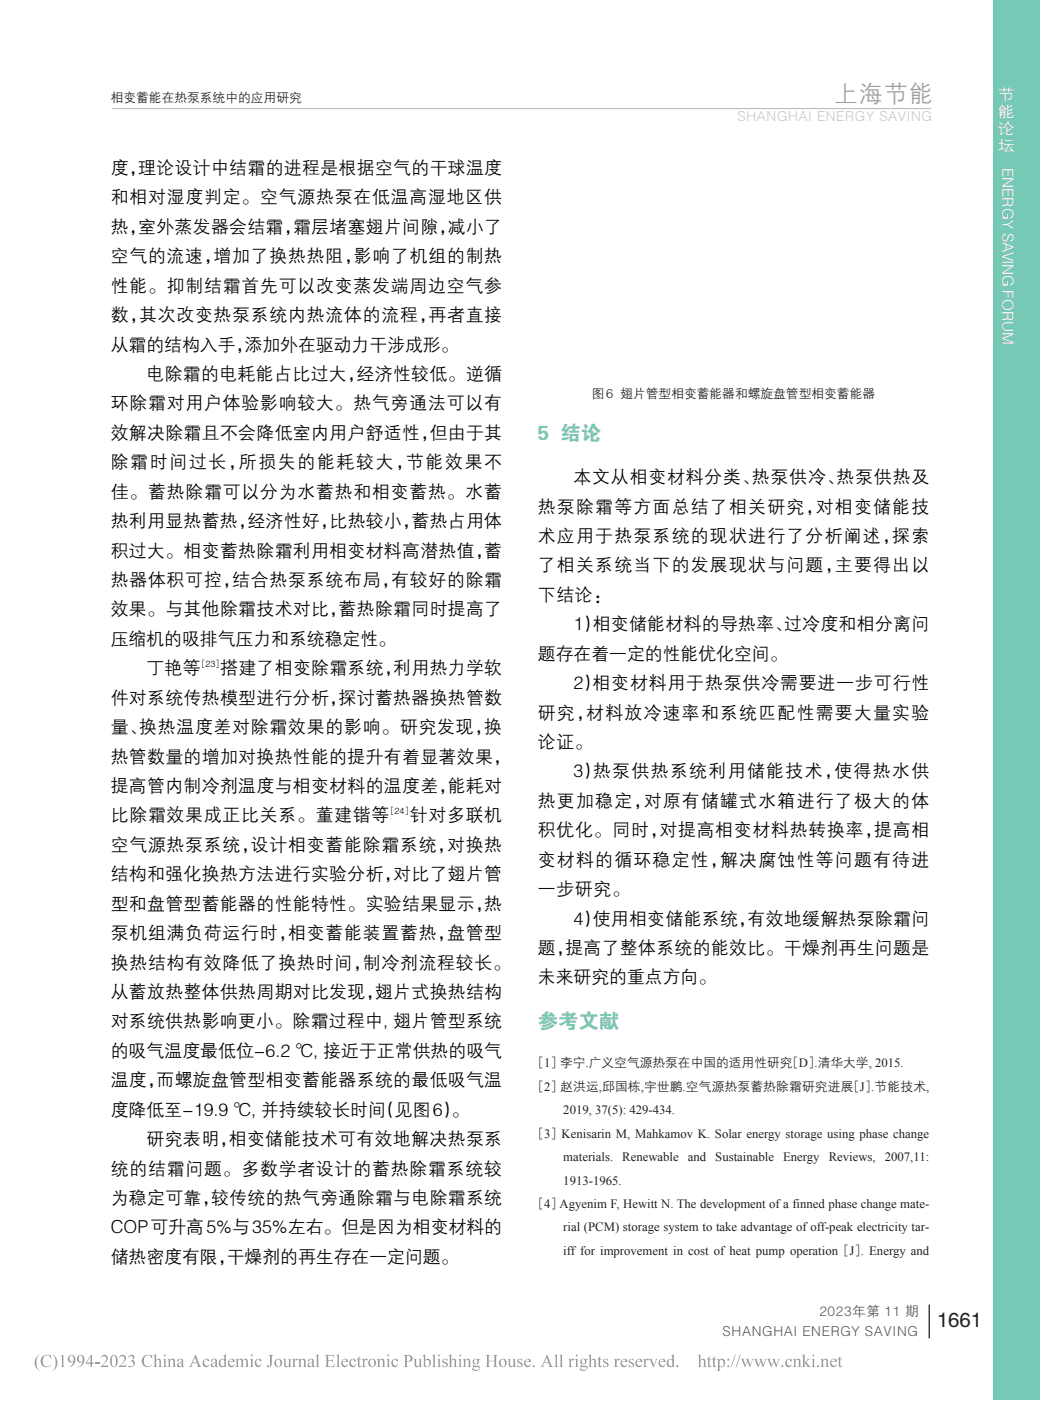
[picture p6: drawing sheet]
<svg xmlns="http://www.w3.org/2000/svg" width="216mm" height="291mm" viewBox="0 0 216 291" stroke-linecap="round" stroke-linejoin="round" font-family="sans-serif">
<defs><g id="words">
<text font-size="4.9" fill="#838fc7" x="173.2" y="21.1">上海节能</text>
<g font-size="4.2" fill="#7ccbb4">
<text x="111.7" y="91.4">5 结论</text>
<text x="111.7" y="213.6">参考文献</text>
</g>
<text font-size="4.2" fill="#231f20" x="194.6" y="275.7">1661</text>
<g font-size="3.7">
<text x="23" y="36.2">度，</text>
<text x="28.7" y="36.2">理论设计中结霜的进程是根据空气的干球温度</text>
<text x="23" y="42.3">和相对湿度判定。空气源热泵在低温高湿地区供</text>
<text x="23" y="48.4">热，</text>
<text x="28.7" y="48.4">室外蒸发器会结霜，</text>
<text x="60.9" y="48.4">霜层堵塞翅片间隙，</text>
<text x="93" y="48.4">减小了</text>
<text x="23" y="54.5">空气的流速，</text>
<text x="44.4" y="54.5">增加了换热热阻，</text>
<text x="73.5" y="54.5">影响了机组的制热</text>
<text x="23" y="60.6">性能。抑制结霜首先可以改变蒸发端周边空气参</text>
<text x="23" y="66.7">数，</text>
<text x="28.9" y="66.7">其次改变热泵系统内热流体的流程，</text>
<text x="89" y="66.7">再者直接</text>
<text x="23" y="72.8">从霜的结构入手，</text>
<text x="50.8" y="72.8">添加外在驱动力干涉成形。</text>
<text x="30.4" y="78.9">电除霜的电耗能占比过大，</text>
<text x="74.1" y="78.9">经济性较低。逆循</text>
<text x="23" y="85">环除霜对用户体验影响较大。热气旁通法可以有</text>
<text x="23" y="91.2">效解决除霜且不会降低室内用户舒适性，</text>
<text x="89.2" y="91.2">但由于其</text>
<text x="23" y="97.3">除霜时间过长，所损失的能耗较大，节能效果不</text>
<text x="119.1" y="100.4">本文从相变材料分类、</text>
<text x="156.1" y="100.4">热泵供冷、</text>
<text x="173.7" y="100.4">热泵供热及</text>
<text x="23" y="103.4">佳。蓄热除霜可以分为水蓄热和相变蓄热。水蓄</text>
<text x="111.7" y="106.5">热泵除霜等方面总结了相关研究，对相变储能技</text>
<text x="23" y="109.5">热利用显热蓄热，</text>
<text x="51.4" y="109.5">经济性好，</text>
<text x="68.4" y="109.5">比热较小，</text>
<text x="85.5" y="109.5">蓄热占用体</text>
<text x="111.7" y="112.6">术应用于热泵系统的现状进行了分析阐述，探索</text>
<text x="23" y="115.6">积过大。相变蓄热除霜利用相变材料高潜热值，</text>
<text x="100.6" y="115.6">蓄</text>
<text x="111.7" y="118.7">了相关系统当下的发展现状与问题，主要得出以</text>
<text x="23" y="121.7">热器体积可控，</text>
<text x="48.2" y="121.7">结合热泵系统布局，</text>
<text x="81.2" y="121.7">有较好的除霜</text>
<text x="111.7" y="124.8">下结论：</text>
<text x="23" y="127.8">效果。与其他除霜技术对比，</text>
<text x="70.3" y="127.8">蓄热除霜同时提高了</text>
<text x="119.1" y="130.9">1）相变储能材料的导热率、</text>
<text x="162.8" y="130.9">过冷度和相分离问</text>
<text x="23" y="133.9">压缩机的吸排气压力和系统稳定性。</text>
<text x="111.7" y="137">题存在着一定的性能优化空间。</text>
<text x="30.4" y="140.1">丁艳等</text>
<text x="45.7" y="140.1">搭建了相变除霜系统，</text>
<text x="81.7" y="140.1">利用热力学软</text>
<text x="119.1" y="143.1">2）相变材料用于热泵供冷需要进一步可行性</text>
<text x="23" y="146.2">件对系统传热模型进行分析，</text>
<text x="70.3" y="146.2">探讨蓄热器换热管数</text>
<text x="111.7" y="149.3">研究，材料放冷速率和系统匹配性需要大量实验</text>
<text x="23" y="152.3">量、</text>
<text x="28.9" y="152.3">换热温度差对除霜效果的影响。研究发现，</text>
<text x="100.6" y="152.3">换</text>
<text x="111.7" y="155.4">论证。</text>
<text x="23" y="158.4">热管数量的增加对换热性能的提升有着显著效果，</text>
<text x="119.1" y="161.5">3）热泵供热系统利用储能技术，使得热水供</text>
<text x="23" y="164.5">提高管内制冷剂温度与相变材料的温度差，</text>
<text x="93" y="164.5">能耗对</text>
<text x="111.7" y="167.6">热更加稳定，对原有储罐式水箱进行了极大的体</text>
<text x="23" y="170.6">比除霜效果成正比关系。董建锴等</text>
<text x="85.1" y="170.6">针对多联机</text>
<text x="111.7" y="173.7">积优化。同时，</text>
<text x="137" y="173.7">对提高相变材料热转换率，</text>
<text x="181.6" y="173.7">提高相</text>
<text x="23" y="176.7">空气源热泵系统，</text>
<text x="52.1" y="176.7">设计相变蓄能除霜系统，</text>
<text x="92.8" y="176.7">对换热</text>
<text x="111.7" y="179.8">变材料的循环稳定性，解决腐蚀性等问题有待进</text>
<text x="23" y="182.8">结构和强化换热方法进行实验分析，</text>
<text x="81.7" y="182.8">对比了翅片管</text>
<text x="111.7" y="185.9">一步研究。</text>
<text x="23" y="188.9">型和盘管型蓄能器的性能特性。实验结果显示，</text>
<text x="100.6" y="188.9">热</text>
<text x="23" y="195.1">泵机组满负荷运行时，</text>
<text x="59.9" y="195.1">相变蓄能装置蓄热，</text>
<text x="92.8" y="195.1">盘管型</text>
<text x="119.1" y="192">4）使用相变储能系统，</text>
<text x="155.3" y="192">有效地缓解热泵除霜问</text>
<text x="23" y="201.2">换热结构有效降低了换热时间，</text>
<text x="75.3" y="201.2">制冷剂流程较长。</text>
<text x="111.7" y="198.2">题，</text>
<text x="117.4" y="198.2">提高了整体系统的能效比。干燥剂再生问题是</text>
<text x="23" y="207.3">从蓄放热整体供热周期对比发现，</text>
<text x="77.9" y="207.3">翅片式换热结构</text>
<text x="111.7" y="204.3">未来研究的重点方向。</text>
<text x="23" y="213.4">对系统供热影响更小。除霜过程中, 翅片管型系统</text>
<text x="23" y="219.5">的吸气温度最低位-6.2 ℃, 接近于正常供热的吸气</text>
<text x="23" y="225.6">温度，</text>
<text x="32.5" y="225.6">而螺旋盘管型相变蓄能器系统的最低吸气温</text>
<text x="23" y="231.7">度降低至-19.9 ℃, 并持续较长时间（见图6）。</text>
<text x="30.4" y="237.8">研究表明，</text>
<text x="47.5" y="237.8">相变储能技术可有效地解决热泵系</text>
<text x="23" y="244">统的结霜问题。多数学者设计的蓄热除霜系统较</text>
<text x="23" y="250.1">为稳定可靠，</text>
<text x="43.8" y="250.1">较传统的热气旁通除霜与电除霜系统</text>
<text x="23" y="256.2">COP可升高5%与35%左右。但是因为相变材料的</text>
<text x="23" y="262.3">储热密度有限，</text>
<text x="47.1" y="262.3">干燥剂的再生存在一定问题。</text>
</g>
<g font-size="3.2" fill="#fff">
<text x="207.2" y="20.8">节</text>
<text x="207.2" y="24.3">能</text>
<text x="207.2" y="27.8">论</text>
<text x="207.2" y="31.4">坛</text>
<text x="208.2" y="34.9" transform="rotate(90 208.2 34.9)">ENERGY SAVING FORUM</text>
</g>
<g font-size="2.8" fill="#babfe0">
<text x="141.4" y="25.1">SHANGHSHANGHAI ENERGY SAVING</text>
<text x="154" y="25.1">AI ENERGY CONSERVATION</text>
</g>
<g font-size="2.8" fill="#57585a">
<text x="169.5" y="273.3">2018 年第 08 期</text>
<text x="170.2" y="273.3">2023年第 11 期</text>
<text x="150.1" y="277.5">SHANGHAI ENERGY SAVING</text>
<text x="153.3" y="277.5">SHANGHAI ENERGY SAVING</text>
</g>
<g font-size="2.6" fill="#231f20">
<text x="23" y="21.2">相变蓄能在热泵系统中的应用研究</text>
<text x="122.9" y="82.7">图6 翅片管型相变蓄能器和螺旋盘管型相变蓄能器</text>
<text x="110.8" y="221.7">［1］李宁.广义空气源热泵在中国的适用性研究［D］.清华大学, 2015.</text>
<text x="110.8" y="226.6">［2］赵洪运,邱国栋,宇世鹏.空气源热泵蓄热除霜研究进展［J］.节能技术,</text>
<text x="117" y="231.4">2019, 37(5): 429-434.</text>
<text x="110.8" y="236.3">［3］Kenisarin M, Mahkamov K. Solar energy storage using phase change</text>
<text x="117" y="241.2">materials.</text>
<text x="129.2" y="241.2">Renewable</text>
<text x="142.9" y="241.2">and</text>
<text x="148.6" y="241.2">Sustainable</text>
<text x="162.6" y="241.2">Energy</text>
<text x="172.1" y="241.2">Reviews,</text>
<text x="183.8" y="241.2">2007,11:</text>
<text x="110.8" y="250.9">［4］Agyenim F, Hewitt N. The development ofa finned phase change mate-</text>
<text x="117" y="246">1913-1965.</text>
<text x="117" y="255.8">rial (PCM) storage system to take advantage of off-peak electricity tar-</text>
<text x="117" y="260.6">iff for improvement in cost of heat pump operation［J］. Energy and</text>
</g>
<g font-size="1.9">
<text x="41.1" y="138.5">［23］</text>
<text x="80.4" y="169">［24］</text>
</g>
</g></defs>
<path d="M23.4 22.6h170" fill="none" stroke="#939598" stroke-width=".21"/>
<path d="M193 271v7" fill="none" stroke="#231f20" stroke-width=".26"/>
<path d="M206.4 0h9.6v290.6h-9.6z" fill="#76c9b4"/>
<g fill="#999">
<path d="M148.8 282.4l.6-.2v.4a.62 .62 0 0 1 .8-.3 .62 .62 0 0 1 .4 .7 .76 .76 0 0 1-.3 .8 .76 .76 0 0 1-.9 0v.7l.3 .3h-.9l.3-.2v-2.1zM149.6 282.6l-.2 .1v.6a.47 .47 0 0 0 .6 .6 .47 .47 0 0 0 .3-.7 .5 .5 0 0 0-.1-.6 .5 .5 0 0 0-.6 0z" fill-rule="evenodd"/>
<path d="M29.9 281.7a1.76 1.76 0 0 1 1.5-.2l.2-.1v.9a.9 .9 0 0 0-1.1-.7 .9 .9 0 0 0-.6 1.1 .96 .96 0 0 0 .6 1.1 .96 .96 0 0 0 1.2-.5 1.24 1.24 0 0 1-1.9 .3 1.24 1.24 0 0 1 .1-1.9z" fill-rule="evenodd"/>
<path d="M92 282.4l.9-.2v.6a.47 .47 0 0 0-.3-.4 .47 .47 0 0 0-.5 .1l.3 .4a.59 .59 0 0 1 .5 .8 .59 .59 0 0 1-.9 .2l-.1 .1v-.6a.48 .48 0 0 0 .3 .4 .48 .48 0 0 0 .5-.2l-.1-.2-.7-.4z" fill-rule="evenodd"/>
<path d="M8.9 281.7a1.78 1.78 0 0 1 1.5-.2l.1-.1 .1 .9a.92 .92 0 0 0-1.1-.7 .92 .92 0 0 0-.6 1.1 .98 .98 0 0 0 .6 1.1 .98 .98 0 0 0 1.2-.5 1.24 1.24 0 0 1-1.9 .3 1.24 1.24 0 0 1 .1-1.9z" fill-rule="evenodd"/>
<path d="M14.4 281.5a.93 .93 0 0 1 1.2 .3 .93 .93 0 0 1 0 1.2 1.34 1.34 0 0 1-1.5 .9 1.26 1.26 0 0 0 1.1-1 .77 .77 0 0 1-1.1-.3 .77 .77 0 0 1 .3-1.1zM14.7 281.6a.64 .64 0 0 0-.3 .8 .64 .64 0 0 0 .9 .3 .99 .99 0 0 0-.4-1.2z" fill-rule="evenodd"/>
<path d="M129.1 282.5a.67 .67 0 0 1 .7-.3 .67 .67 0 0 1 .5 .7h-1.2a.6 .6 0 0 0 .4 .7 .6 .6 0 0 0 .7-.3 .73 .73 0 0 1-.9 .7 .73 .73 0 0 1-.4-1.1zM129.3 282.4l-.2 .4h.8a.4 .4 0 0 0-.2-.4 .4 .4 0 0 0-.4 0z" fill-rule="evenodd"/>
<path d="M120.7 282.4l.5-.2 .9 .2-.1 .1h-.3a.68 .68 0 0 1-.1 .8 .68 .68 0 0 1-.8 .1v.2l.2 .1a.75 .75 0 0 1 1.1 .5 .93 .93 0 0 1-.8 .6 .93 .93 0 0 1-.9-.5l.3-.4-.2-.2 .3-.4-.3-.3zM120.9 282.4a.49 .49 0 0 0-.1 .6 .49 .49 0 0 0 .6 .2 .5 .5 0 0 0 .1-.6 .5 .5 0 0 0-.6-.2zM120.8 283.9l-.2 .3a.72 .72 0 0 0 .7 .3 .72 .72 0 0 0 .6-.4z" fill-rule="evenodd"/>
<path d="M67.5 281.4h1.9v.6l-.2-.4h-1v1l.8-.1 .1-.3v.9l-.2-.4h-.7v1l.1 .1a.9 .9 0 0 0 1.2-.5l-.1 .6h-1.9l.2-.1 .1-.3v-1.8z" fill-rule="evenodd"/>
<path d="M23.2 281.6a.75 .75 0 0 1 .9-.1 .75 .75 0 0 1 .3 .9 1.09 1.09 0 0 1-1 1.5 1.75 1.75 0 0 1-.2-2.3zM23.5 281.5a2.28 2.28 0 0 0 0 2.3l.1 .1a1.76 1.76 0 0 0 .3-2.2z" fill-rule="evenodd"/>
<path d="M65.5 281.5l.6-.2v2.4l.3 .2h-.9l.3-.1v-2.1z" fill-rule="evenodd"/>
<path d="M12.5 281.7l.7-.3v2.3l.3 .2h-.9l.2-.1 .1-1.7-.1-.4z" fill-rule="evenodd"/>
<path d="M78.2 282.4l.6-.2v.3a.54 .54 0 0 1 .7-.3 .54 .54 0 0 1 .3 .7v.9l.3 .1h-.8l.2-.2v-.8l-.1-.4-.2-.1-.4 .3v1l.3 .2h-.9l.3-.2v-1.2z" fill-rule="evenodd"/>
<path d="M100.8 281.4h1l-.3 .3v.9h1.2v-1l-.4-.2h1.1l-.3 .2-.1 .3 .1 1.8 .3 .2h-1.1l.4-.1v-1.1h-1.2v1.1l.3 .1h-1l.3-.1v-.3v-1.9z" fill-rule="evenodd"/>
<path d="M34.7 282.4l.6-.2v.3a.54 .54 0 0 1 .7-.3 .54 .54 0 0 1 .3 .7v.8l.3 .2h-.8l.2-.2v-1l-.2-.3-.5 .3v1l.3 .2h-.9l.3-.1v-.2v-1.1z" fill-rule="evenodd"/>
<path d="M52.1 281.5a.2 .2 0 0 1 .4 0 .2 .2 0 0 1-.4 0zM51.9 282.4l.6-.2v1.6l.2 .1h-.8l.2-.2v-1.2z" fill-rule="evenodd"/>
<path d="M40.6 281.4l.9 2.1 .4 .4h-1l.2-.1-.1-.7h-1l-.3 .6 .3 .2h-.8l.3-.2zM40.5 282l-.5 1h.9z" fill-rule="evenodd"/>
<path d="M147.3 281.7l.1 .6h.3l-.3 .1v1.2l.1 .2 .3-.1a.38 .38 0 0 1-.4 .3 .38 .38 0 0 1-.3-.5v-1.1l-.3-.1z" fill-rule="evenodd"/>
<path d="M124.6 281.7v.6h.4l-.4 .1v1.2l.2 .2 .3-.1a.38 .38 0 0 1-.5 .3 .38 .38 0 0 1-.3-.5v-1.1l-.3-.1z" fill-rule="evenodd"/>
<path d="M116.2 281.5l.5-.2v2.5l.3 .1h-.8l.2-.3v-1.9z" fill-rule="evenodd"/>
<path d="M95.4 281.5a.18 .18 0 0 1 .3 0 .18 .18 0 0 1-.3 0zM95.1 282.4l.6-.2v1.5l.3 .2h-.9l.3-.1v-.2v-1.1z" fill-rule="evenodd"/>
<path d="M107.6 282.4l.8-.2v.6a.44 .44 0 0 0-.3-.4 .44 .44 0 0 0-.5 .1l.3 .4a.59 .59 0 0 1 .6 .8 .59 .59 0 0 1-.9 .2l-.2 .1v-.6a.48 .48 0 0 0 .4 .4 .48 .48 0 0 0 .5-.2l-.1-.2-.8-.6z" fill-rule="evenodd"/>
<path d="M36.9 282.5a.62 .62 0 0 1 .7-.3 .62 .62 0 0 1 .4 .6v.9h.3l-.4 .3-.2-.3a.51 .51 0 0 1-.9 .1 .51 .51 0 0 1 .4-.8l.5-.1v-.3a.32 .32 0 0 0-.4-.2 .32 .32 0 0 0-.2 .4h-.2zM37.1 283.3a.34 .34 0 0 0 .1 .5 .34 .34 0 0 0 .5-.2v-.6z" fill-rule="evenodd"/>
<path d="M105.4 282.3h.5v1.1a.36 .36 0 0 0 .3 .4 .36 .36 0 0 0 .4-.3v-1.1l-.2-.1h.6v1.4l.2 .1-.6 .2v-.3a.52 .52 0 0 1-.6 .3 .52 .52 0 0 1-.3-.7l-.1-.9z" fill-rule="evenodd"/>
<path d="M96.1 282.4l.5-.2v.3a.54 .54 0 0 1 .7-.3 .54 .54 0 0 1 .3 .7l.1 .8 .2 .2h-.8l.2-.2v-1l-.2-.3-.5 .3v1l.3 .2h-.8l.2-.1v-.2v-1.1z" fill-rule="evenodd"/>
<path d="M148.3 281.7l.1 .6h.4l-.4 .1v1.2l.2 .2 .2-.1a.38 .38 0 0 1-.4 .3 .38 .38 0 0 1-.3-.5v-1.1l-.3-.1z" fill-rule="evenodd"/>
<path d="M58.7 282.3h.6v1.1a.36 .36 0 0 0 .3 .4 .36 .36 0 0 0 .4-.3v-1.1l-.2-.1h.5v1.4l.3 .1-.6 .2v-.3a.52 .52 0 0 1-.6 .3 .52 .52 0 0 1-.4-.7v-.9z" fill-rule="evenodd"/>
<path d="M7.8 281.6l.4-.2a2.47 2.47 0 0 0 0 3.4 1.93 1.93 0 0 1-.4-3.2z" fill-rule="evenodd"/>
<path d="M46.4 281.5l.5-.2v2.4l.3 .1-.6 .2v-.3a.74 .74 0 0 1-1 0 .74 .74 0 0 1-.1-1l.5-.5 .6 .2v-.7zM46 282.5a.75 .75 0 0 0-.2 .7 .75 .75 0 0 0 .6 .5l.2-.1v-.8a.38 .38 0 0 0-.2-.4 .38 .38 0 0 0-.4 .1z" fill-rule="evenodd"/>
<path d="M64.1 282.4a.62 .62 0 0 1 .7-.2 .62 .62 0 0 1 .4 .6v.9h.2l-.3 .3-.3-.3a.51 .51 0 0 1-.9 .1 .51 .51 0 0 1 .5-.8l.4-.1v-.3a.36 .36 0 0 0-.4-.2 .36 .36 0 0 0-.2 .4l-.2-.1zM64.2 283.3l.1 .4h.3l.2-.1v-.6z" fill-rule="evenodd"/>
<path d="M19.7 282.9h1v.3h-1z" fill-rule="evenodd"/>
<path d="M98.4 282.4l.4-.2 .9 .2-.3 .1a.68 .68 0 0 1-.1 .8 .68 .68 0 0 1-.8 .1l-.1 .2 .2 .1a.72 .72 0 0 1 1.1 .5 .9 .9 0 0 1-.8 .6 .9 .9 0 0 1-.8-.5l.3-.4-.2-.3 .3-.3-.3-.3zM98.6 282.4a.49 .49 0 0 0-.1 .6 .49 .49 0 0 0 .6 .2 .5 .5 0 0 0 .1-.6 .5 .5 0 0 0-.6-.2zM98.5 283.9l-.2 .3a.73 .73 0 0 0 .7 .3 .73 .73 0 0 0 .6-.4z" fill-rule="evenodd"/>
<path d="M21.2 281.6a.77 .77 0 0 1 1.1 .2 .77 .77 0 0 1-.2 1.1l-.8 .8h.9l.3-.3-.1 .5h-1.5a2.08 2.08 0 0 0 1.1-2 .62 .62 0 0 0-1 .2z" fill-rule="evenodd"/>
<path d="M74.6 281.7v.6h.4l-.4 .1 .1 1.2 .1 .2 .3-.1a.39 .39 0 0 1-.5 .3 .39 .39 0 0 1-.3-.5v-1.1l-.3-.1z" fill-rule="evenodd"/>
<path d="M75.1 282.4l.6-.2v.4l.4-.4a.18 .18 0 0 1 .2 .1 .18 .18 0 0 1-.1 .3l-.3-.1-.2 .2v1.1l.3 .1h-.9l.2-.1 .1-.2-.1-1.1z" fill-rule="evenodd"/>
<path d="M76.4 283.1a.85 .85 0 0 1 1.7 0 .85 .85 0 0 1-1.7 0zM77 282.5a.86 .86 0 0 0 .5 1.3 .91 .91 0 0 0-.4-1.5z" fill-rule="evenodd"/>
<path d="M25 281.6a.77 .77 0 0 1 1.1 .2 .77 .77 0 0 1-.3 1.1l-.8 .8h1l.3-.3-.2 .5h-1.4a2.65 2.65 0 0 0 1.1-1.9 .6 .6 0 0 0-.6-.3 .6 .6 0 0 0-.5 .4z" fill-rule="evenodd"/>
<path d="M80.5 281.5a.19 .19 0 0 1 .3 0 .19 .19 0 0 1-.3 0zM80.2 282.4l.6-.2v1.6l.3 .1h-.8l.2-.2v-1.2z" fill-rule="evenodd"/>
<path d="M81.5 282.5a.56 .56 0 0 1 .6-.3 .56 .56 0 0 1 .5 .5 .27 .27 0 0 1-.3 0 .27 .27 0 0 1-.1-.3 .6 .6 0 0 0-.6 .3 .6 .6 0 0 0 .1 .7 .55 .55 0 0 0 .6 .3 .55 .55 0 0 0 .4-.4 .76 .76 0 0 1-.9 .6 .76 .76 0 0 1-.5-1z" fill-rule="evenodd"/>
<path d="M127.5 282.4l.6-.2v.4l.2-.3 .3-.1a.2 .2 0 0 1 0 .4 .2 .2 0 0 1-.3-.1l-.2 .2v1l.3 .2h-.9l.2-.1v-1.3z" fill-rule="evenodd"/>
<path d="M34.1 281.5a.18 .18 0 0 1 .3 0 .18 .18 0 0 1-.3 0zM33.8 282.4l.6-.2v1.5l.3 .2h-.9l.3-.1v-.2v-1.1z" fill-rule="evenodd"/>
<path d="M85.8 282.3h.6v1.1a.36 .36 0 0 0 .3 .4 .36 .36 0 0 0 .4-.3v-1.1l-.2-.1h.6v1.4l.2 .1-.6 .2v-.3a.54 .54 0 0 1-.6 .3 .54 .54 0 0 1-.4-.7v-.9z" fill-rule="evenodd"/>
<path d="M87.7 281.5l.6-.2v1.2a.7 .7 0 0 1 1-.1 .7 .7 0 0 1 .2 .9 .92 .92 0 0 1-1.5 .5v-2l-.1-.2zM88.3 282.7v1a.65 .65 0 0 0 1-.4 .65 .65 0 0 0-.7-.8z" fill-rule="evenodd"/>
<path d="M26.8 281.6a.58 .58 0 0 1 .9 0 .58 .58 0 0 1-.1 .9 .82 .82 0 0 1 .2 1.1 .82 .82 0 0 1-1.2 .2l.1-.1a.59 .59 0 0 0 1-.2 .59 .59 0 0 0-.6-.8 .54 .54 0 0 0 .5-.5 .54 .54 0 0 0-.4-.5l-.5 .3z" fill-rule="evenodd"/>
<path d="M91 281.5a.2 .2 0 0 1 .4 0 .2 .2 0 0 1-.4 0zM90.8 282.4l.5-.2 .1 1.5 .2 .2h-.8l.2-.1 .1-.2-.1-1.1z" fill-rule="evenodd"/>
<path d="M156.6 282.3h.7l-.2 .1 .5 1.1 .3-.8-.3-.4h.7l-.1 .2 .4 1 .4-1.1-.3-.1h.5l-.7 1.7-.5-1.1-.6 1.1-.6-1.5z" fill-rule="evenodd"/>
<path d="M103.6 283.1a.85 .85 0 0 1 1.7 0 .85 .85 0 0 1-1.7 0zM104.2 282.4a.99 .99 0 0 0 .3 1.5 .85 .85 0 0 0 .4-.9 .85 .85 0 0 0-.6-.7z" fill-rule="evenodd"/>
<path d="M71.1 282.5a.67 .67 0 0 1 .7-.3 .67 .67 0 0 1 .5 .7h-1.2a.6 .6 0 0 0 .4 .7 .6 .6 0 0 0 .7-.3 .73 .73 0 0 1-.9 .7 .73 .73 0 0 1-.4-1.1zM71.3 282.4l-.2 .4h.8a.4 .4 0 0 0-.2-.4 .4 .4 0 0 0-.4 0z" fill-rule="evenodd"/>
<path d="M47.6 282.5a.67 .67 0 0 1 .7-.3 .67 .67 0 0 1 .5 .7h-1.2a.6 .6 0 0 0 .4 .8 .6 .6 0 0 0 .7-.4 .74 .74 0 0 1-.9 .7 .74 .74 0 0 1-.5-1.1zM47.7 282.4l-.1 .4h.8a.39 .39 0 0 0-.2-.4 .39 .39 0 0 0-.5 0z" fill-rule="evenodd"/>
<path d="M69.8 281.5l.6-.2v2.3v.2l.3 .1h-.9l.3-.1v-.2v-1.8l-.1-.2z" fill-rule="evenodd"/>
<path d="M164.6 282.4l.6-.2v.3a.54 .54 0 0 1 .7-.3 .54 .54 0 0 1 .3 .7v.8l.3 .2h-.8l.2-.2v-1l-.2-.3-.5 .3v1l.3 .2h-.9l.3-.1v-.2v-1.1z" fill-rule="evenodd"/>
<path d="M93.1 281.5l.6-.2v1.2a.54 .54 0 0 1 .7-.3 .54 .54 0 0 1 .3 .8l.1 .8 .2 .1h-.8l.2-.2v-1a.35 .35 0 0 0-.3-.3 .35 .35 0 0 0-.4 .3v1.1l.3 .1h-.8l.2-.2v-2z" fill-rule="evenodd"/>
<path d="M174.4 281.7l.1 .6h.4l-.4 .1v1.2l.2 .2 .2-.1a.38 .38 0 0 1-.4 .3 .38 .38 0 0 1-.3-.5v-1.1l-.3-.1z" fill-rule="evenodd"/>
<path d="M109.1 282.5a.67 .67 0 0 1 .7-.3 .67 .67 0 0 1 .5 .7h-1.2a.6 .6 0 0 0 .4 .8 .6 .6 0 0 0 .7-.4 .74 .74 0 0 1-.9 .7 .74 .74 0 0 1-.4-1.1zM109.3 282.4l-.2 .4h.8a.39 .39 0 0 0-.2-.4 .39 .39 0 0 0-.4 0z" fill-rule="evenodd"/>
<path d="M113.6 281.4l.9 2.1 .4 .4h-1l.3-.1-.2-.7h-1l-.3 .6 .3 .2h-.7l.3-.2zM113.5 282l-.5 1h.9z" fill-rule="evenodd"/>
<path d="M151.1 282.4a.2 .2 0 0 1 .4 0 .2 .2 0 0 1-.4 0zM151 283.8a.25 .25 0 0 1 .5 0 .25 .25 0 0 1-.5 0z" fill-rule="evenodd"/>
<path d="M61.8 282.4l.6-.2v.3a.54 .54 0 0 1 .7-.3 .54 .54 0 0 1 .4 .7v.9l.2 .1h-.8l.2-.2v-.8v-.4l-.2-.1-.5 .3v1l.3 .2h-.8l.2-.2v-1.2z" fill-rule="evenodd"/>
<path d="M31.8 281.5l.6-.2v1.2a.54 .54 0 0 1 .7-.3 .54 .54 0 0 1 .3 .8v.8l.3 .1h-.9l.3-.2v-1a.35 .35 0 0 0-.3-.3 .35 .35 0 0 0-.4 .3v1.1l.3 .1h-.8l.2-.2v-2z" fill-rule="evenodd"/>
<path d="M152.7 281.3h.1l-.9 2.7h-.1z" fill-rule="evenodd"/>
<path d="M48.9 282.4l.5-.2v.4a.55 .55 0 0 1 .5-.4 .55 .55 0 0 1 .5 .4 .53 .53 0 0 1 .7-.4 .53 .53 0 0 1 .4 .7v.9l.2 .1h-.8l.3-.1v-1a.35 .35 0 0 0-.4-.4 .35 .35 0 0 0-.4 .3v1.1l.3 .1h-.8l.2-.1v-1a.37 .37 0 0 0-.2-.4 .37 .37 0 0 0-.5 .2l.1 1.2 .2 .1h-.8l.2-.1v-.2v-1.1z" fill-rule="evenodd"/>
<path d="M18.9 281.4h.2v1.6h.3v.3h-.3v.6h-.3v-.6h-1v-.2zM18.8 281.8l-.8 1.2h.8z" fill-rule="evenodd"/>
<path d="M122.2 281.5l.5-.2v1.2a.55 .55 0 0 1 .7-.2 .55 .55 0 0 1 .4 .7v.7l.2 .2h-.8l.2-.2v-1a.35 .35 0 0 0-.3-.3 .35 .35 0 0 0-.4 .3v1l.3 .2h-.8l.2-.1v-.2v-1.8v-.2z" fill-rule="evenodd"/>
<path d="M44 282.4a.62 .62 0 0 1 .7-.2 .62 .62 0 0 1 .3 .6l.1 .9h.2l-.4 .3-.2-.3a.51 .51 0 0 1-.9 .1 .51 .51 0 0 1 .5-.8l.4-.1v-.3a.36 .36 0 0 0-.4-.2 .36 .36 0 0 0-.3 .4l-.1-.1zM44.1 283.3l.1 .4h.3l.2-.1v-.6z" fill-rule="evenodd"/>
<path d="M125.4 282.4l.9-.2v.6a.45 .45 0 0 0-.3-.4 .45 .45 0 0 0-.5 .1v.2l.3 .2a.59 .59 0 0 1 .5 .8 .59 .59 0 0 1-.9 .2l-.1 .1v-.6a.45 .45 0 0 0 .3 .4 .45 .45 0 0 0 .5-.2l-.1-.2-.7-.4z" fill-rule="evenodd"/>
<path d="M133.5 282.4l.6-.2v.4l.4-.4a.18 .18 0 0 1 .3 .1 .18 .18 0 0 1-.2 .3l-.3-.1-.2 .2v1.1l.3 .1h-.9l.3-.1v-.2v-1.1z" fill-rule="evenodd"/>
<path d="M42.3 282.5a.59 .59 0 0 1 .7-.3 .59 .59 0 0 1 .4 .5 .29 .29 0 0 1-.3 0 .29 .29 0 0 1-.1-.3 .6 .6 0 0 0-.6 .3 .6 .6 0 0 0 .1 .7 .55 .55 0 0 0 .6 .3 .55 .55 0 0 0 .4-.4 .76 .76 0 0 1-.9 .6 .76 .76 0 0 1-.5-1z" fill-rule="evenodd"/>
<path d="M72.8 282.5a.56 .56 0 0 1 .6-.3 .56 .56 0 0 1 .4 .5 .27 .27 0 0 1-.3 0 .27 .27 0 0 1-.1-.3 .6 .6 0 0 0-.6 .3 .6 .6 0 0 0 .2 .7 .55 .55 0 0 0 .5 .3 .55 .55 0 0 0 .5-.4 .76 .76 0 0 1-1 .6 .76 .76 0 0 1-.4-1z" fill-rule="evenodd"/>
<path d="M130.7 282.4l.9-.2v.6a.44 .44 0 0 0-.3-.4 .44 .44 0 0 0-.5 .1l.3 .4a.59 .59 0 0 1 .5 .8 .59 .59 0 0 1-.9 .2l-.1 .1v-.6a.48 .48 0 0 0 .3 .4 .48 .48 0 0 0 .5-.2v-.2l-.8-.6z" fill-rule="evenodd"/>
<path d="M132.2 282.5a.67 .67 0 0 1 .8-.3 .67 .67 0 0 1 .4 .7h-1.1a.6 .6 0 0 0 .3 .8 .6 .6 0 0 0 .8-.4 .74 .74 0 0 1-1 .7 .74 .74 0 0 1-.4-1.1zM132.4 282.4l-.1 .4h.7a.39 .39 0 0 0-.2-.4 .39 .39 0 0 0-.4 0z" fill-rule="evenodd"/>
<path d="M60.6 282.4l.6-.2v.4l.3-.3h.3a.23 .23 0 0 1-.1 .3 .23 .23 0 0 1-.3-.1l-.2 .2v1l.3 .2h-.9l.3-.1v-1.3z" fill-rule="evenodd"/>
<path d="M134.8 282.3h.8l-.2 .2 .4 1 .4-1.1-.2-.1h.6l-.9 1.7-.7-1.6z" fill-rule="evenodd"/>
<path d="M53.2 282.5a.56 .56 0 0 1 .6-.3 .56 .56 0 0 1 .4 .5 .27 .27 0 0 1-.3 0 .27 .27 0 0 1-.1-.3 .6 .6 0 0 0-.6 .3 .6 .6 0 0 0 .2 .7 .55 .55 0 0 0 .5 .3 .55 .55 0 0 0 .5-.4 .76 .76 0 0 1-1 .6 .76 .76 0 0 1-.5-1z" fill-rule="evenodd"/>
<path d="M139.4 281.5l.5-.2v2.4l.3 .1-.6 .2v-.3a.74 .74 0 0 1-1 0 .74 .74 0 0 1 0-1l.4-.5 .6 .2v-.7zM139 282.5a.77 .77 0 0 0 .5 1.2l.1-.1v-.8a.39 .39 0 0 0-.2-.4 .39 .39 0 0 0-.4 .1z" fill-rule="evenodd"/>
<path d="M55.7 281.4h1.1l-.4 .3v1.4a.58 .58 0 0 1-.2 .7 .58 .58 0 0 1-.7-.1l.1-.2 .4 .4 .1-.2v-2z" fill-rule="evenodd"/>
<path d="M166.5 281.5l.6-.2v1.7l.6-.5-.1-.2h.7l-.9 .6 1 1h-.8l.1-.2-.6-.7v.8l.3 .1h-.9h.2l.1-.3v-1.9z" fill-rule="evenodd"/>
<path d="M153.8 282.3h.8l-.2 .2 .4 1 .4-.8-.3-.4h.7l-.2 .2 .5 1 .3-1.1-.2-.1h.5l-.2 .2-.5 1.5-.5-1.1-.6 1.1-.6-1.5z" fill-rule="evenodd"/>
<path d="M115.1 281.5l.6-.2v2.3v.2l.3 .1h-.9l.3-.1v-.2v-1.8l-.1-.2z" fill-rule="evenodd"/>
<path d="M16.3 281.5a.86 .86 0 0 1 1.1 .2 .86 .86 0 0 1 .1 1 1.38 1.38 0 0 1-1.5 1.2 1.21 1.21 0 0 0 1.1-1 .78 .78 0 0 1-1.1-.3 .78 .78 0 0 1 .3-1.1zM16.4 281.7a.64 .64 0 0 0-.1 .8 .64 .64 0 0 0 .8 .3 .74 .74 0 0 0-.5-1.2z" fill-rule="evenodd"/>
<path d="M56.9 283.1a.85 .85 0 0 1 1.7 0 .85 .85 0 0 1-1.7 0zM57.5 282.4a.99 .99 0 0 0 .4 1.5 .85 .85 0 0 0 .3-.9 .85 .85 0 0 0-.6-.7z" fill-rule="evenodd"/>
<path d="M144.9 281.5l.6-.2v1.2a.55 .55 0 0 1 .7-.3 .55 .55 0 0 1 .3 .8v.8l.3 .1h-.9l.3-.2v-1a.35 .35 0 0 0-.3-.3 .35 .35 0 0 0-.4 .3v1.1l.2 .1h-.8l.3-.1v-2.1z" fill-rule="evenodd"/>
<path d="M118 282.4l.6-.2v.4l.4-.4a.18 .18 0 0 1 .2 .1 .18 .18 0 0 1-.1 .3l-.3-.1-.2 .2v1.1l.3 .1h-.9l.2-.1 .1-.2-.1-1.1z" fill-rule="evenodd"/>
<path d="M153.7 281.3h.1l-.8 2.7h-.2z" fill-rule="evenodd"/>
<path d="M159.3 282.3h.7l-.1 .3 .4 .9 .4-.8-.4-.4h.7l-.1 .2 .4 1 .4-1-.2-.2h.5l-.3 .2-.4 1.5-.6-1.1-.6 1.1z" fill-rule="evenodd"/>
<path d="M89.7 281.5l.6-.2v2.4l.3 .2h-.9l.3-.1v-2.1z" fill-rule="evenodd"/>
<path d="M163.3 282.5a.59 .59 0 0 1 .7-.3 .59 .59 0 0 1 .4 .5 .29 .29 0 0 1-.3 0 .29 .29 0 0 1-.1-.3 .6 .6 0 0 0-.6 .3 .6 .6 0 0 0 .1 .7 .55 .55 0 0 0 .6 .3 .55 .55 0 0 0 .4-.4 .76 .76 0 0 1-.9 .6 .76 .76 0 0 1-.5-1z" fill-rule="evenodd"/>
<path d="M83.8 281.4h.9a.76 .76 0 0 1 1 .9 .76 .76 0 0 1-1.2 .5v.9l.3 .2h-1l.3-.1v-.3v-1.8zM84.5 281.6v1.1a.57 .57 0 0 0 .8-.6 .57 .57 0 0 0-.8-.5z" fill-rule="evenodd"/>
<path d="M137 282.5a.67 .67 0 0 1 .8-.3 .67 .67 0 0 1 .4 .7h-1.1a.6 .6 0 0 0 .3 .8 .6 .6 0 0 0 .8-.4 .74 .74 0 0 1-1 .7 .74 .74 0 0 1-.4-1.1zM137.2 282.4l-.1 .4h.7a.39 .39 0 0 0-.2-.4 .39 .39 0 0 0-.4 0z" fill-rule="evenodd"/>
<path d="M168.7 281.5a.2 .2 0 0 1 .4 0 .2 .2 0 0 1-.4 0zM168.5 282.4l.6-.2v1.5l.3 .2h-.9l.3-.1v-.2v-1.1z" fill-rule="evenodd"/>
<path d="M10.9 281.4a1.91 1.91 0 0 1 0 3.4 2.47 2.47 0 0 0 0-3.4z" fill-rule="evenodd"/>
<path d="M170.4 282.4l.6-.2v.3a.54 .54 0 0 1 .6-.3 .54 .54 0 0 1 .4 .7v.9l.2 .1h-.8l.3-.2v-.8l-.1-.4-.2-.1-.4 .3v1l.2 .2h-.8l.2-.2v-1.2z" fill-rule="evenodd"/>
<path d="M172.6 282.5a.67 .67 0 0 1 .8-.3 .67 .67 0 0 1 .4 .7h-1.2a.6 .6 0 0 0 .4 .7 .6 .6 0 0 0 .8-.3 .73 .73 0 0 1-1 .7 .73 .73 0 0 1-.4-1.1zM172.8 282.4l-.2 .4h.9a.4 .4 0 0 0-.3-.4 .4 .4 0 0 0-.4 0z" fill-rule="evenodd"/>
<path d="M119.6 281.5a.2 .2 0 0 1 .4 0 .2 .2 0 0 1-.4 0zM119.3 282.4l.6-.2v1.5l.3 .2h-.8l.2-.1v-1.3z" fill-rule="evenodd"/>
<circle cx="162.5" cy="283.8" r=".22"/>
<circle cx="169.9" cy="283.8" r=".22"/>
<circle cx="110.8" cy="283.8" r=".22"/>
<circle cx="140.7" cy="283.8" r=".22"/>
</g>
<use href="#words"/>
</svg>
